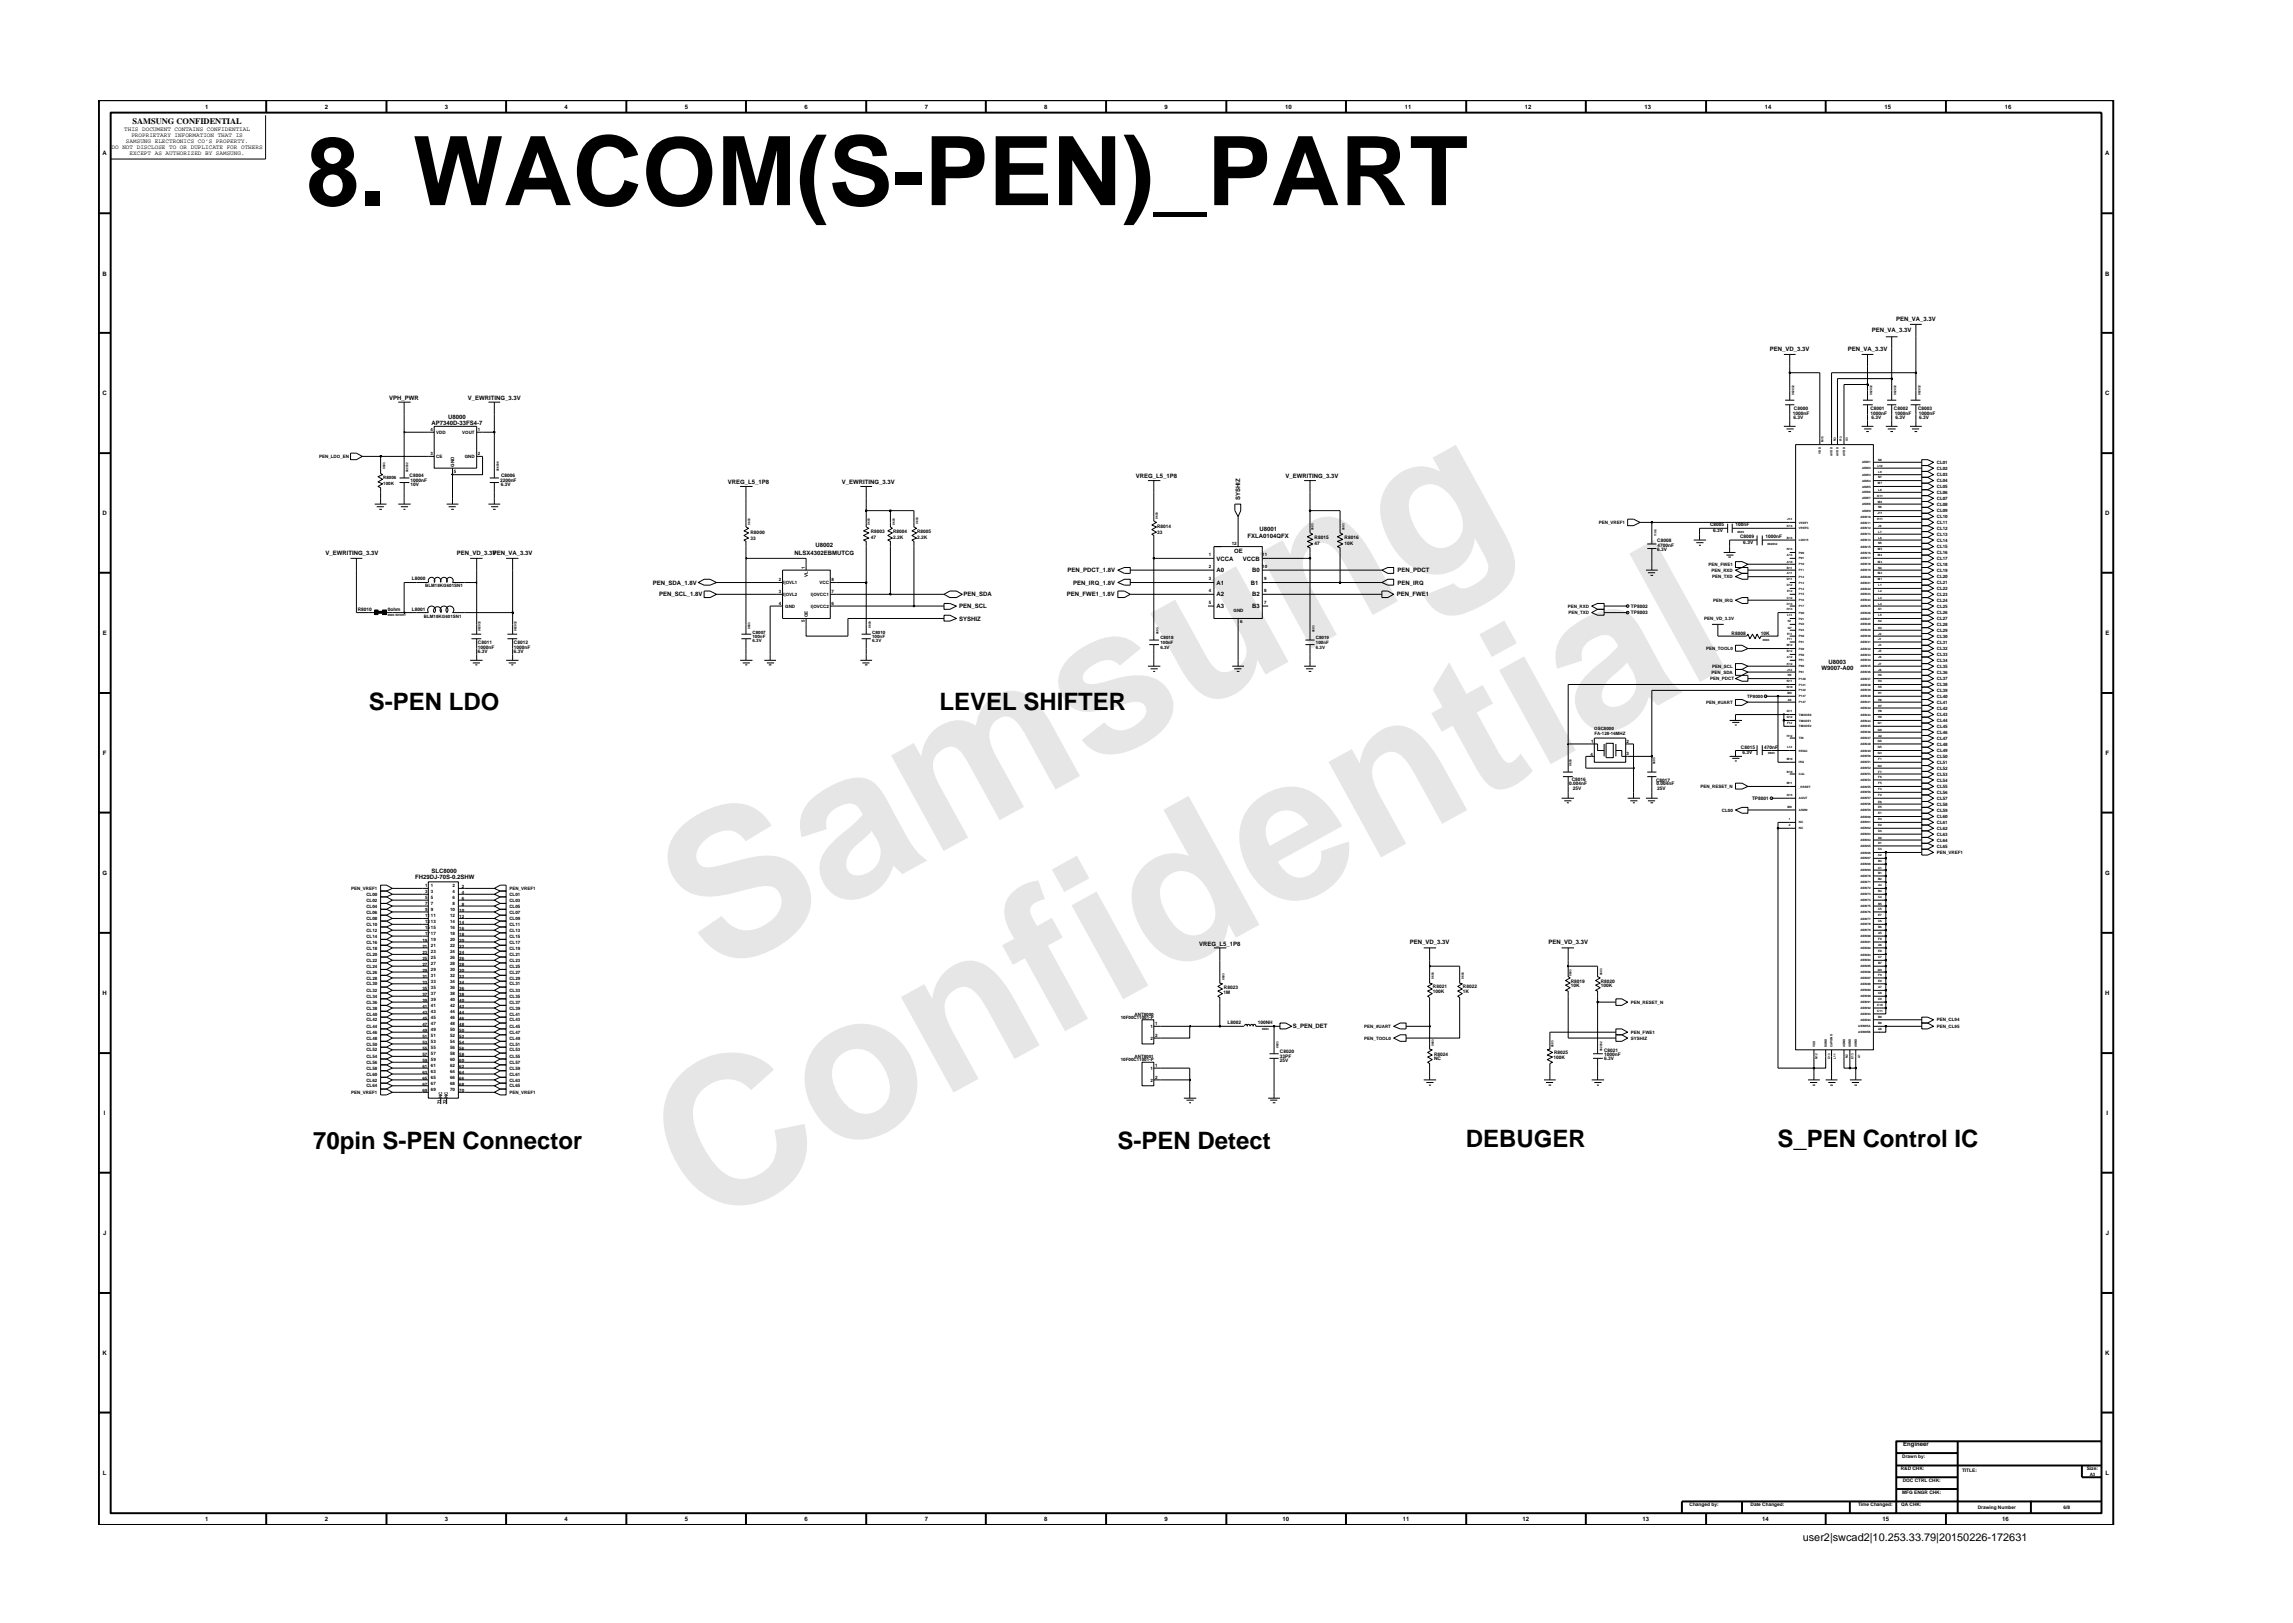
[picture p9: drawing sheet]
<svg xmlns="http://www.w3.org/2000/svg" width="297mm" height="210mm" viewBox="0 0 297 210" stroke-linecap="round" stroke-linejoin="round" font-family="sans-serif">
<defs><g id="words">
<g font-size="26.5" fill="#e6e6e6">
<text x="92.4" y="126.7" transform="rotate(-29 92.4 126.7)">Samsung</text>
<text x="91.1" y="159.4" transform="rotate(-29 91.1 159.4)">Confidential</text>
</g>
<text font-size="12.4" x="39.7" y="26.6">8. WACOM(S-PEN)_PART</text>
<g font-size="3.1">
<text x="47.8" y="91.9">S-PEN LDO</text>
<text x="121.7" y="91.9">LEVEL SHIFTER</text>
<text x="40.6" y="148.8">70pin S-PEN Connector</text>
<text x="144.8" y="148.8">S-PEN Detect</text>
<text x="189.9" y="148.7">DEBUGER</text>
<text x="230.2" y="148.7">S_PEN Control IC</text>
</g>
<text font-size="1.4" x="233.5" y="199.7">user2|swcad2|10.253.33.79|20150226-172631</text>
<text font-size="1.1" x="17.2" y="16.1">SAMSUNG CONFIDENTIAL</text>
<g font-size=".8">
<text x="16.1" y="17">THIS DOCUMENT CONTAINS CONFIDENTIAL</text>
<text x="17" y="17.8">PROPRIETARY INFORMATION THAT IS</text>
<text x="26.6" y="14.1">1</text>
<text x="42.1" y="14.1">2</text>
<text x="57.6" y="14.1">3</text>
<text x="73.1" y="14.1">4</text>
<text x="88.7" y="14.1">5</text>
<text x="104.2" y="14.1">6</text>
<text x="119.8" y="14.1">7</text>
<text x="135.3" y="14.1">8</text>
<text x="150.9" y="14.1">9</text>
<text x="166.5" y="14.1">10</text>
<text x="182" y="14.1">11</text>
<text x="197.5" y="14.1">12</text>
<text x="213" y="14.1">13</text>
<text x="228.6" y="14.1">14</text>
<text x="244.1" y="14.1">15</text>
<text x="259.7" y="14.1">16</text>
<text x="13.3" y="20.1">A</text>
<text x="14.5" y="19.3">DO NOT DISCLOSE TO OR DUPLICATE FOR OTHERS</text>
<text x="16.3" y="18.5">SAMSUNG ELECTRONICS CO’S PROPERTY.</text>
<text x="16.8" y="20.1">EXCEPT AS AUTHORIZED BY SAMSUNG.</text>
<text x="272.7" y="20.1">A</text>
<text x="13.3" y="35.7">B</text>
<text x="272.7" y="35.7">B</text>
<text x="245.6" y="41.5">PEN_VA_3.3V</text>
<text x="229.3" y="45.4">PEN_VD_3.3V</text>
<text x="239.4" y="45.4">PEN_VA_3.3V</text>
<text x="242.5" y="43.1">PEN_VA_3.3V</text>
<text x="13.3" y="51.2">C</text>
<text x="50.4" y="51.9">VPH_PWR</text>
<text x="60.6" y="51.9">V_EWRITING_3.3V</text>
<text x="272.7" y="51.2">C</text>
<text x="55.9" y="55.1">AP7340D-33FS4-7</text>
<text x="58.1" y="54.3">U8000</text>
<text x="94.3" y="62.7">VREG_L5_1P8</text>
<text x="109" y="62.7">V_EWRITING_3.3V</text>
<text x="147.1" y="61.9">VREG_L5_1P8</text>
<text x="160.7" y="64.8" transform="rotate(-90 160.7 64.8)">SYSHIZ</text>
<text x="166.5" y="61.9">V_EWRITING_3.3V</text>
<text x="13.3" y="66.8">D</text>
<text x="42.1" y="71.9">V_EWRITING_3.3V</text>
<text x="59.2" y="71.9">PEN_VD_3.3V</text>
<text x="63.8" y="71.9">PEN_VA_3.3V</text>
<text x="102.9" y="71.9">NLSX4302EBMUTCG</text>
<text x="105.6" y="70.8">U8002</text>
<text x="159.9" y="71.7">OE</text>
<text x="161.6" y="69.7">FXLA0104QFX</text>
<text x="163.1" y="68.8">U8001</text>
<text x="272.7" y="66.8">D</text>
<text x="84.6" y="75.7">PEN_SDA_1.8V</text>
<text x="85.4" y="77.3">PEN_SCL_1.8V</text>
<text x="124.8" y="77.3">PEN_SDA</text>
<text x="138.2" y="77.3">PEN_FWE1_1.8V</text>
<text x="138.3" y="74.1">PEN_PDCT_1.8V</text>
<text x="139" y="75.7">PEN_IRQ_1.8V</text>
<text x="157.6" y="72.6">VCCA</text>
<text x="157.6" y="75.7">A1</text>
<text x="157.6" y="77.3">A2</text>
<text x="157.6" y="74.1">A0</text>
<text x="161" y="72.6">VCCB</text>
<text x="162" y="75.7">B1</text>
<text x="162.2" y="77.3">B2</text>
<text x="162.2" y="74.1">B0</text>
<text x="181" y="77.3">PEN_FWE1</text>
<text x="181" y="75.7">PEN_IRQ</text>
<text x="181.1" y="74.1">PEN_PDCT</text>
<text x="13.3" y="82.3">E</text>
<text x="124.2" y="80.4">SYSHIZ</text>
<text x="124.2" y="78.8">PEN_SCL</text>
<text x="157.6" y="78.8">A3</text>
<text x="162.2" y="78.8">B3</text>
<text x="272.7" y="82.3">E</text>
<text x="236" y="86.8">W9007-A00</text>
<text x="236.9" y="86">U8003</text>
<text x="13.3" y="97.8">F</text>
<text x="272.8" y="97.8">F</text>
<text x="13.3" y="113.3">G</text>
<text x="53.8" y="113.9">FH29DJ-70S-0.2SHW</text>
<text x="55.9" y="113.1">SLC8000</text>
<text x="272.7" y="113.3">G</text>
<text x="155.3" y="122.6">VREG_L5_1P8</text>
<text x="182.6" y="122.3">PEN_VD_3.3V</text>
<text x="200.6" y="122.3">PEN_VD_3.3V</text>
<text x="13.3" y="128.9">H</text>
<text x="272.7" y="128.9">H</text>
<text x="167.5" y="133.2">S_PEN_DET</text>
<text x="13.5" y="144.4">I</text>
<text x="272.9" y="144.4">I</text>
<text x="13.4" y="160">J</text>
<text x="272.8" y="160">J</text>
<text x="13.3" y="175.5">K</text>
<text x="272.7" y="175.5">K</text>
<text x="13.3" y="191.1">L</text>
<text x="246.5" y="187.3">Engineer</text>
<text x="272.8" y="191.1">L</text>
<text x="26.6" y="197.1">1</text>
<text x="42.1" y="197.1">2</text>
<text x="57.6" y="197.1">3</text>
<text x="73.1" y="197.1">4</text>
<text x="88.7" y="197.1">5</text>
<text x="104.2" y="197.1">6</text>
<text x="119.8" y="197.1">7</text>
<text x="135.3" y="197.1">8</text>
<text x="150.9" y="197.1">9</text>
<text x="166.1" y="197.1">10</text>
<text x="181.7" y="197.1">11</text>
<text x="197.2" y="197.1">12</text>
<text x="212.8" y="197.1">13</text>
<text x="228.3" y="197.1">14</text>
<text x="243.9" y="197.1">15</text>
<text x="259.4" y="197.1">16</text>
</g>
<g font-size=".6">
<text x="232.2" y="53.7">1000nF</text>
<text x="232.4" y="53.1">C8000</text>
<text x="242.3" y="53.1">C8001</text>
<text x="242.3" y="53.7">1000nF</text>
<text x="245.3" y="53.1">C8002</text>
<text x="245.5" y="53.7">1000nF</text>
<text x="248.5" y="53.1">C8003</text>
<text x="248.6" y="53.7">1000nF</text>
<text x="41.3" y="59.3">PEN_LDO_EN</text>
<text x="55.8" y="59">3</text>
<text x="55.8" y="55.8">4</text>
<text x="56.5" y="59.3">CE</text>
<text x="56.5" y="56.2">VDD</text>
<text x="59.9" y="56.2">VOUT</text>
<text x="60.2" y="59.3">GND</text>
<text x="61.9" y="59">2</text>
<text x="61.9" y="55.8">1</text>
<text x="232.3" y="54.3">6.3V</text>
<text x="242.4" y="54.3">6.3V</text>
<text x="245.6" y="54.3">6.3V</text>
<text x="248.6" y="54.3">6.3V</text>
<text x="49.6" y="62.9">100K</text>
<text x="49.6" y="62">R8006</text>
<text x="53.1" y="61.8">C8004</text>
<text x="53.2" y="62.4">1000nF</text>
<text x="53.2" y="63">10V</text>
<text x="58.8" y="61.3">5</text>
<text x="58.8" y="60.5" transform="rotate(-90 58.8 60.5)">GND</text>
<text x="64.8" y="62.4">2200nF</text>
<text x="64.9" y="63">6.3V</text>
<text x="64.9" y="61.8">C8006</text>
<text x="250.9" y="62.5">CL04</text>
<text x="250.9" y="61.7">CL03</text>
<text x="250.9" y="60.9">CL02</text>
<text x="250.9" y="60.1">CL01</text>
<text x="250.9" y="65.5">CL08</text>
<text x="250.9" y="64.8">CL07</text>
<text x="250.9" y="64">CL06</text>
<text x="250.9" y="63.2">CL05</text>
<text x="97.2" y="69.2">R8000</text>
<text x="97.2" y="70">33</text>
<text x="112.8" y="69">R8003</text>
<text x="112.8" y="69.8">47</text>
<text x="115.7" y="69.8">2.2K</text>
<text x="115.7" y="69">R8004</text>
<text x="118.8" y="69.8">2.2K</text>
<text x="118.8" y="69">R8005</text>
<text x="149.9" y="68.4">R8014</text>
<text x="149.9" y="69.2">33</text>
<text x="156.6" y="72">1</text>
<text x="159.6" y="70.6">12</text>
<text x="163.5" y="72">11</text>
<text x="170.3" y="70.6">47</text>
<text x="170.3" y="69.8">R8015</text>
<text x="174.2" y="69.8">R8016</text>
<text x="174.2" y="70.6">10K</text>
<text x="207.1" y="67.9">PEN_VREF1</text>
<text x="214.7" y="71.4">6.3V</text>
<text x="214.7" y="70.2">C8008</text>
<text x="214.7" y="70.8">4700nF</text>
<text x="221.5" y="68.1">C8005</text>
<text x="221.9" y="68.9">6.3V</text>
<text x="224.8" y="68.1">100nF</text>
<text x="225.4" y="69.7">C8009</text>
<text x="225.8" y="70.4">6.3V</text>
<text x="228.7" y="69.7">1000nF</text>
<text x="250.9" y="71.8">CL16</text>
<text x="250.9" y="71">CL15</text>
<text x="250.9" y="70.2">CL14</text>
<text x="250.9" y="69.4">CL13</text>
<text x="250.9" y="68.7">CL12</text>
<text x="250.9" y="67.9">CL11</text>
<text x="250.9" y="67.1">CL10</text>
<text x="250.9" y="66.4">CL09</text>
<text x="53.4" y="75.1">L8000</text>
<text x="55.1" y="76">BLM18KG601SN1</text>
<text x="100.9" y="75.3">2</text>
<text x="100.9" y="76.8">3</text>
<text x="101.5" y="75.7">I|OVL1</text>
<text x="101.5" y="77.2">I|OVL2</text>
<text x="104.3" y="73.8" transform="rotate(-90 104.3 73.8)">1</text>
<text x="104.6" y="74.8" transform="rotate(-90 104.6 74.8)">VL</text>
<text x="105.1" y="77.2">I|OVCC1</text>
<text x="106.2" y="75.7">VCC</text>
<text x="107.7" y="75.3">8</text>
<text x="107.7" y="76.8">7</text>
<text x="156.6" y="75.1">3</text>
<text x="156.6" y="76.7">4</text>
<text x="156.6" y="73.6">2</text>
<text x="163.5" y="73.6">10</text>
<text x="163.8" y="75.1">9</text>
<text x="163.8" y="76.7">8</text>
<text x="221.3" y="73.3">PEN_FWE1</text>
<text x="221.7" y="74.1">PEN_RXD</text>
<text x="221.8" y="74.9">PEN_TXD</text>
<text x="221.9" y="78">PEN_IRQ</text>
<text x="250.9" y="78">CL24</text>
<text x="250.9" y="74.9">CL20</text>
<text x="250.9" y="74.1">CL19</text>
<text x="250.9" y="73.3">CL18</text>
<text x="250.9" y="72.5">CL17</text>
<text x="250.9" y="77.2">CL23</text>
<text x="250.9" y="76.4">CL22</text>
<text x="250.9" y="75.7">CL21</text>
<text x="46.3" y="79.1">R8010</text>
<text x="50.2" y="79.1">0ohm</text>
<text x="53.4" y="79.2">L8001</text>
<text x="54.9" y="80.1">BLM18KG601SN1</text>
<text x="61.9" y="83.4">C8011</text>
<text x="66.6" y="83.4">C8012</text>
<text x="97.5" y="82.1">C8007</text>
<text x="97.5" y="83.2">6.3V</text>
<text x="97.5" y="82.7">100nF</text>
<text x="100.9" y="78.4">4</text>
<text x="101.7" y="78.7">GND</text>
<text x="104.3" y="80.6" transform="rotate(-90 104.3 80.6)">5</text>
<text x="104.6" y="80" transform="rotate(-90 104.6 80)">OE</text>
<text x="105.1" y="78.7">I|OVCC2</text>
<text x="107.7" y="78.4">6</text>
<text x="113" y="83.2">6.3V</text>
<text x="113" y="82.7">100nF</text>
<text x="113" y="82.1">C8010</text>
<text x="150.3" y="83.4">100nF</text>
<text x="150.3" y="82.8">C8018</text>
<text x="156.6" y="78.3">5</text>
<text x="159.8" y="79.3">GND</text>
<text x="160.7" y="80.7">6</text>
<text x="163.8" y="78.3">7</text>
<text x="170.5" y="83.4">100nF</text>
<text x="170.5" y="82.8">C8019</text>
<text x="203.1" y="78.7">PEN_RXD</text>
<text x="203.2" y="79.6">PEN_TXD</text>
<text x="211.3" y="79.6">TP8003</text>
<text x="211.3" y="78.7">TP8002</text>
<text x="220.8" y="80.3">PEN_VD_3.3V</text>
<text x="224.3" y="82.2">R8008</text>
<text x="228.1" y="82.2">10K</text>
<text x="250.9" y="83.4">CL31</text>
<text x="250.9" y="82.6">CL30</text>
<text x="250.9" y="81.9">CL29</text>
<text x="250.9" y="81.1">CL28</text>
<text x="250.9" y="80.3">CL27</text>
<text x="250.9" y="79.6">CL26</text>
<text x="250.9" y="78.7">CL25</text>
<text x="61.9" y="84">1000nF</text>
<text x="61.9" y="84.6">6.3V</text>
<text x="66.6" y="84.6">6.3V</text>
<text x="66.6" y="84">1000nF</text>
<text x="150.3" y="84">6.3V</text>
<text x="170.5" y="84">6.3V</text>
<text x="221" y="84.2">PEN_TOOL0</text>
<text x="221.5" y="88.1">PEN_PDCT</text>
<text x="221.7" y="87.3">PEN_SDA</text>
<text x="221.8" y="86.5">PEN_SCL</text>
<text x="250.9" y="89.6">CL39</text>
<text x="250.9" y="88.9">CL38</text>
<text x="250.9" y="88.1">CL37</text>
<text x="250.9" y="87.3">CL36</text>
<text x="250.9" y="86.5">CL35</text>
<text x="250.9" y="85.8">CL34</text>
<text x="250.9" y="85">CL33</text>
<text x="250.9" y="84.2">CL32</text>
<text x="206.5" y="94.5">OSC8000</text>
<text x="206.5" y="95.3">FA-128-16MHZ</text>
<text x="221" y="91.2">PEN_#UART</text>
<text x="226.3" y="90.4">TP8000</text>
<text x="250.9" y="95.8">CL47</text>
<text x="250.9" y="95.1">CL46</text>
<text x="250.9" y="94.3">CL45</text>
<text x="250.9" y="93.5">CL44</text>
<text x="250.9" y="92.8">CL43</text>
<text x="250.9" y="91.9">CL42</text>
<text x="250.9" y="91.2">CL41</text>
<text x="250.9" y="90.4">CL40</text>
<text x="203.3" y="101.7">0.004nF</text>
<text x="203.6" y="101.1">C8016</text>
<text x="206" y="98">4</text>
<text x="206.1" y="96.3">1</text>
<text x="210.7" y="96.3">2</text>
<text x="210.7" y="97.8">3</text>
<text x="214.5" y="101.3">C8017</text>
<text x="214.6" y="101.7">0.004nF</text>
<text x="225.5" y="97">C8015</text>
<text x="225.7" y="97.7">6.3V</text>
<text x="228.5" y="97">470nF</text>
<text x="250.9" y="99">CL51</text>
<text x="250.9" y="98.2">CL50</text>
<text x="250.9" y="97.4">CL49</text>
<text x="250.9" y="96.6">CL48</text>
<text x="250.9" y="101.2">CL54</text>
<text x="250.9" y="100.5">CL53</text>
<text x="250.9" y="99.7">CL52</text>
<text x="203.7" y="102.3">25V</text>
<text x="214.7" y="102.3">25V</text>
<text x="220.3" y="102.1">PEN_RESET_N</text>
<text x="223.1" y="105.1">CL00</text>
<text x="227" y="103.6">TP8001</text>
<text x="250.9" y="104.4">CL58</text>
<text x="250.9" y="103.6">CL57</text>
<text x="250.9" y="107.5">CL62</text>
<text x="250.9" y="106.8">CL61</text>
<text x="250.9" y="106">CL60</text>
<text x="250.9" y="105.1">CL59</text>
<text x="250.9" y="102.9">CL56</text>
<text x="250.9" y="102.1">CL55</text>
<text x="250.9" y="108.3">CL63</text>
<text x="250.9" y="109">CL64</text>
<text x="250.9" y="109.8">CL65</text>
<text x="250.9" y="110.6">PEN_VREF1</text>
<text x="45.5" y="115.3">PEN_VREF1</text>
<text x="47.5" y="120">CL10</text>
<text x="47.5" y="119.2">CL08</text>
<text x="47.5" y="117.6">CL04</text>
<text x="47.5" y="118.4">CL06</text>
<text x="47.5" y="116.1">CL00</text>
<text x="47.5" y="116.8">CL02</text>
<text x="55.1" y="117.2">7</text>
<text x="55.1" y="118.1">9</text>
<text x="55.1" y="115.7">3</text>
<text x="55.1" y="114.9">1</text>
<text x="55.1" y="116.4">5</text>
<text x="55.1" y="118.8">11</text>
<text x="55.1" y="119.6">13 13</text>
<text x="55.8" y="117.2">7</text>
<text x="55.8" y="118.1">9</text>
<text x="55.8" y="114.9">1</text>
<text x="55.8" y="116.4">5</text>
<text x="55.8" y="115.7">3</text>
<text x="55.8" y="118.8">11</text>
<text x="58.3" y="118.8">12</text>
<text x="58.3" y="118.1">10</text>
<text x="58.3" y="119.6">14</text>
<text x="58.6" y="117.2">8</text>
<text x="58.6" y="115.7">4</text>
<text x="58.6" y="114.9">2</text>
<text x="58.6" y="116.4">6</text>
<text x="59.5" y="118.1">10</text>
<text x="59.5" y="119">12</text>
<text x="59.5" y="119.7">14</text>
<text x="59.8" y="117.4">8</text>
<text x="59.8" y="115.9">4</text>
<text x="59.8" y="115.1">2</text>
<text x="59.8" y="116.6">6</text>
<text x="66" y="116.1">CL01</text>
<text x="66" y="120">CL11</text>
<text x="66" y="116.8">CL03</text>
<text x="66" y="117.6">CL05</text>
<text x="66" y="119.2">CL09</text>
<text x="66" y="118.4">CL07</text>
<text x="66" y="115.3">PEN_VREF1</text>
<text x="47.5" y="120.7">CL12</text>
<text x="47.5" y="123">CL18</text>
<text x="47.5" y="121.5">CL14</text>
<text x="47.5" y="122.2">CL16</text>
<text x="47.5" y="124.6">CL22</text>
<text x="47.5" y="125.4">CL24</text>
<text x="47.5" y="123.9">CL20</text>
<text x="54.7" y="122">19</text>
<text x="54.7" y="125.2">27</text>
<text x="54.7" y="125.9">29</text>
<text x="54.7" y="122.8">21</text>
<text x="54.7" y="123.6">23</text>
<text x="54.7" y="124.4">25</text>
<text x="55.1" y="120.3">15</text>
<text x="55.1" y="121.1">17 17</text>
<text x="55.8" y="121.9">19</text>
<text x="55.8" y="125">27</text>
<text x="55.8" y="125.8">29</text>
<text x="55.8" y="122.7">21</text>
<text x="55.8" y="123.5">23</text>
<text x="55.8" y="124.2">25</text>
<text x="55.8" y="120.3">15</text>
<text x="58.3" y="125">28</text>
<text x="58.3" y="124.2">26</text>
<text x="58.3" y="125.8">30</text>
<text x="58.3" y="121.9">20</text>
<text x="58.3" y="122.7">22</text>
<text x="58.3" y="123.5">24</text>
<text x="58.3" y="120.3">16</text>
<text x="58.3" y="121.1">18</text>
<text x="59.5" y="125.2">28</text>
<text x="59.5" y="121.3">18</text>
<text x="59.5" y="123.6">24</text>
<text x="59.5" y="124.4">26</text>
<text x="59.5" y="125.9">30</text>
<text x="59.5" y="122">20</text>
<text x="59.5" y="122.8">22</text>
<text x="59.5" y="120.5">16</text>
<text x="66" y="121.5">CL15</text>
<text x="66" y="122.2">CL17</text>
<text x="66" y="123.9">CL21</text>
<text x="66" y="123">CL19</text>
<text x="66" y="124.6">CL23</text>
<text x="66" y="125.4">CL25</text>
<text x="66" y="120.7">CL13</text>
<text x="47.5" y="130">CL36</text>
<text x="47.5" y="130.8">CL38</text>
<text x="47.5" y="131.6">CL40</text>
<text x="47.5" y="129.3">CL34</text>
<text x="47.5" y="126.9">CL28</text>
<text x="47.5" y="127.7">CL30</text>
<text x="47.5" y="126.1">CL26</text>
<text x="47.5" y="128.5">CL32</text>
<text x="54.7" y="129.1">37</text>
<text x="54.7" y="129.8">39</text>
<text x="54.7" y="126.7">31</text>
<text x="54.7" y="130.6">41</text>
<text x="54.7" y="131.3">43</text>
<text x="54.7" y="127.5">33</text>
<text x="54.7" y="128.3">35</text>
<text x="55.8" y="128.9">37</text>
<text x="55.8" y="129.7">39</text>
<text x="55.8" y="126.5">31</text>
<text x="55.8" y="130.4">41</text>
<text x="55.8" y="131.2">43</text>
<text x="55.8" y="127.4">33</text>
<text x="55.8" y="128.1">35</text>
<text x="58.3" y="126.5">32</text>
<text x="58.3" y="128.1">36</text>
<text x="58.3" y="128.9">38</text>
<text x="58.3" y="131.2">44</text>
<text x="58.3" y="127.4">34</text>
<text x="58.3" y="129.7">40</text>
<text x="58.3" y="130.4">42</text>
<text x="59.5" y="128.3">36</text>
<text x="59.5" y="129.1">38</text>
<text x="59.5" y="129.8">40</text>
<text x="59.5" y="130.6">42</text>
<text x="59.5" y="131.3">44</text>
<text x="59.5" y="126.7">32</text>
<text x="59.5" y="127.5">34</text>
<text x="66" y="130">CL37</text>
<text x="66" y="129.3">CL35</text>
<text x="66" y="128.5">CL33</text>
<text x="66" y="126.9">CL29</text>
<text x="66" y="126.1">CL27</text>
<text x="66" y="127.7">CL31</text>
<text x="66" y="130.8">CL39</text>
<text x="66" y="131.6">CL41</text>
<text x="147" y="131.6">ANT8000</text>
<text x="158.5" y="128.8">1M</text>
<text x="158.6" y="128.2">R8023</text>
<text x="185.6" y="128">R8021</text>
<text x="185.6" y="128.6">100K</text>
<text x="189.5" y="128.6">1K</text>
<text x="189.5" y="128">R8022</text>
<text x="203.5" y="127.3">R8019</text>
<text x="203.5" y="127.9">10K</text>
<text x="207.4" y="127.9">100K</text>
<text x="207.4" y="127.3">R8020</text>
<text x="211.3" y="130">PEN_RESET_N</text>
<text x="47.5" y="137.8">CL56</text>
<text x="47.5" y="132.3">CL42</text>
<text x="47.5" y="133.9">CL46</text>
<text x="47.5" y="134.7">CL48</text>
<text x="47.5" y="135.5">CL50</text>
<text x="47.5" y="136.2">CL52</text>
<text x="47.5" y="133.2">CL44</text>
<text x="47.5" y="137.1">CL54</text>
<text x="54.7" y="133.7">49</text>
<text x="54.7" y="132.1">45</text>
<text x="54.7" y="136">55</text>
<text x="54.7" y="136.8">57</text>
<text x="54.7" y="137.6">59</text>
<text x="54.7" y="133">47</text>
<text x="54.7" y="134.5">51</text>
<text x="54.7" y="135.2">53</text>
<text x="55.8" y="132">45</text>
<text x="55.8" y="133.5">49</text>
<text x="55.8" y="132.8">47</text>
<text x="55.8" y="135.9">55</text>
<text x="55.8" y="136.7">57</text>
<text x="55.8" y="137.4">59</text>
<text x="55.8" y="134.3">51</text>
<text x="55.8" y="135.1">53</text>
<text x="58.3" y="136.7">58</text>
<text x="58.3" y="132.8">48</text>
<text x="58.3" y="132">46</text>
<text x="58.3" y="135.9">56</text>
<text x="58.3" y="137.4">60</text>
<text x="58.3" y="133.5">50</text>
<text x="58.3" y="134.3">52</text>
<text x="58.3" y="135.1">54</text>
<text x="59.5" y="136.8">58</text>
<text x="59.5" y="133">48</text>
<text x="59.5" y="133.7">50</text>
<text x="59.5" y="135.2">54</text>
<text x="59.5" y="132.1">46</text>
<text x="59.5" y="136">56</text>
<text x="59.5" y="137.6">60</text>
<text x="59.5" y="134.5">52</text>
<text x="66" y="133.9">CL47</text>
<text x="66" y="137.8">CL57</text>
<text x="66" y="133.2">CL45</text>
<text x="66" y="135.5">CL51</text>
<text x="66" y="136.2">CL53</text>
<text x="66" y="137.1">CL55</text>
<text x="66" y="134.7">CL49</text>
<text x="66" y="132.3">CL43</text>
<text x="145.2" y="137.4">10F00C11001-P</text>
<text x="145.2" y="132">10F00C11001-P</text>
<text x="147" y="137">ANT8001</text>
<text x="149.1" y="133.2">1</text>
<text x="149.1" y="134.7">2</text>
<text x="149.6" y="132.8">1</text>
<text x="149.6" y="134.3">2</text>
<text x="159" y="132.7">L8002</text>
<text x="162.9" y="132.7">100NH</text>
<text x="165.8" y="137">33PF</text>
<text x="165.8" y="136.4">C8020</text>
<text x="165.8" y="137.6">25V</text>
<text x="176.7" y="134.7">PEN_TOOL0</text>
<text x="176.7" y="133.2">PEN_#UART</text>
<text x="185.8" y="136.8">R8024</text>
<text x="185.8" y="137.4">NC</text>
<text x="201.2" y="137.2">100K</text>
<text x="201.3" y="136.6">R8025</text>
<text x="207.8" y="136.3">C8021</text>
<text x="207.8" y="136.8">1000nF</text>
<text x="207.8" y="137.4">6.3V</text>
<text x="211.3" y="133.9">PEN_FWE1</text>
<text x="211.3" y="134.7">SYSHIZ</text>
<text x="250.9" y="133.2">PEN_CL95</text>
<text x="250.9" y="132.3">PEN_CL94</text>
<text x="45.5" y="141.7">PEN_VREF1</text>
<text x="47.5" y="139.3">CL60</text>
<text x="47.5" y="140.1">CL62</text>
<text x="47.5" y="138.6">CL58</text>
<text x="47.5" y="140.9">CL64</text>
<text x="54.7" y="141.5">69</text>
<text x="54.7" y="138.4">61</text>
<text x="54.7" y="139.1">63</text>
<text x="54.7" y="139.9">65</text>
<text x="54.7" y="140.7">67</text>
<text x="55.8" y="139">63</text>
<text x="55.8" y="139.7">65</text>
<text x="55.8" y="140.6">67</text>
<text x="55.8" y="141.3">69</text>
<text x="55.8" y="138.2">61</text>
<text x="57.1" y="143" transform="rotate(-90 57.1 143)">71</text>
<text x="57.3" y="142.3" transform="rotate(-90 57.3 142.3)">NC</text>
<text x="57.9" y="143" transform="rotate(-90 57.9 143)">72</text>
<text x="58" y="142.3" transform="rotate(-90 58 142.3)">NC</text>
<text x="58.3" y="141.3">70</text>
<text x="58.3" y="138.2">62</text>
<text x="58.3" y="139.7">66</text>
<text x="58.3" y="139">64</text>
<text x="58.3" y="140.6">68</text>
<text x="59.5" y="141.5">70</text>
<text x="59.5" y="138.4">62</text>
<text x="59.5" y="139.9">66</text>
<text x="59.5" y="139.1">64</text>
<text x="59.5" y="140.7">68</text>
<text x="66" y="140.1">CL63</text>
<text x="66" y="139.3">CL61</text>
<text x="66" y="138.6">CL59</text>
<text x="66" y="140.9">CL65</text>
<text x="66" y="141.7">PEN_VREF1</text>
<text x="149.1" y="138.6">1</text>
<text x="149.1" y="140.1">2</text>
<text x="149.6" y="138.2">1</text>
<text x="149.6" y="139.7">2</text>
<text x="246.2" y="190.4">R&amp;D CHK:</text>
<text x="246.4" y="188.9">Drawn by:</text>
<text x="254.2" y="190.7">TITLE:</text>
<text x="270.3" y="190.4">Size:</text>
<text x="270.7" y="191.2">A3</text>
<text x="218.9" y="195.1">Changed by:</text>
<text x="226.8" y="195.1">Date Changed:</text>
<text x="240.7" y="195.1">Time Changed:</text>
<text x="246.3" y="195.1">QA CHK:</text>
<text x="246.4" y="193.5">MFG ENGR CHK:</text>
<text x="246.5" y="192">DOC CTRL CHK:</text>
<text x="256.2" y="195.5">Drawing Number</text>
<text x="267.3" y="195.5">6/8</text>
</g>
<g font-size=".4">
<text x="232.4" y="51.2" transform="rotate(-90 232.4 51.2)">062032</text>
<text x="242.5" y="51.2" transform="rotate(-90 242.5 51.2)">062032</text>
<text x="245.6" y="51.2" transform="rotate(-90 245.6 51.2)">062032</text>
<text x="248.8" y="51.2" transform="rotate(-90 248.8 51.2)">062032</text>
<text x="235.9" y="58.8" transform="rotate(-90 235.9 58.8)">VDD</text>
<text x="236.2" y="57.2" transform="rotate(-90 236.2 57.2)">M13</text>
<text x="237.4" y="59" transform="rotate(-90 237.4 59)">AVDD</text>
<text x="237.8" y="57.1" transform="rotate(-90 237.8 57.1)">N3</text>
<text x="238.2" y="59" transform="rotate(-90 238.2 59)">AVDD</text>
<text x="238.6" y="57.2" transform="rotate(-90 238.6 57.2)">F13</text>
<text x="239" y="59" transform="rotate(-90 239 59)">AVDD</text>
<text x="239.4" y="57.1" transform="rotate(-90 239.4 57.1)">A3</text>
<text x="243.3" y="59.7">N8</text>
<text x="49.9" y="60.8" transform="rotate(-90 49.9 60.8)">0603</text>
<text x="52.9" y="61.2" transform="rotate(-90 52.9 61.2)">062032</text>
<text x="64.6" y="61.1" transform="rotate(-90 64.6 61.1)">066036</text>
<text x="241.2" y="63.9">ASW6</text>
<text x="241.2" y="61.6">ASW3</text>
<text x="241.2" y="60.8">ASW2</text>
<text x="241.2" y="65.4">ASW8</text>
<text x="241.2" y="63.2">ASW5</text>
<text x="241.2" y="62.4">ASW4</text>
<text x="241.2" y="60">ASW1</text>
<text x="241.2" y="64.7">ASW7</text>
<text x="243.2" y="64.3">K11</text>
<text x="243.2" y="60.5">L10</text>
<text x="243.3" y="65.1">M6</text>
<text x="243.3" y="62.7">M7</text>
<text x="243.3" y="65.9">N6</text>
<text x="243.3" y="62">N7</text>
<text x="243.3" y="63.6">L8</text>
<text x="243.3" y="61.2">L9</text>
<text x="97.2" y="67.9" transform="rotate(-90 97.2 67.9)">0603</text>
<text x="112.7" y="67.9" transform="rotate(-90 112.7 67.9)">0603</text>
<text x="115.9" y="67.9" transform="rotate(-90 115.9 67.9)">0603</text>
<text x="118.9" y="67.8" transform="rotate(-90 118.9 67.8)">0603</text>
<text x="150" y="67.2" transform="rotate(-90 150 67.2)">0603</text>
<text x="170.2" y="68.7" transform="rotate(-90 170.2 68.7)">0603</text>
<text x="174.2" y="68.7" transform="rotate(-90 174.2 68.7)">0603</text>
<text x="214.6" y="69.5" transform="rotate(-90 214.6 69.5)">1106</text>
<text x="225.1" y="69">0603</text>
<text x="229" y="70.6">062032</text>
<text x="231.5" y="68.2">K13</text>
<text x="231.5" y="69.8">B13</text>
<text x="231.5" y="71.3">N13</text>
<text x="231.5" y="67.4">J13</text>
<text x="233" y="68.6">VREFC</text>
<text x="233" y="70.1">LDO15</text>
<text x="233" y="71.7">P00</text>
<text x="233" y="67.8">VREF1</text>
<text x="241" y="70.1">ASW14</text>
<text x="241" y="69.3">ASW13</text>
<text x="241" y="71">ASW15</text>
<text x="241" y="71.7">ASW16</text>
<text x="241" y="67.8">ASW11</text>
<text x="241" y="68.6">ASW12</text>
<text x="241" y="67.1">ASW10</text>
<text x="241.2" y="66.3">ASW9</text>
<text x="243.2" y="67.4">H11</text>
<text x="243.2" y="66.6">J11</text>
<text x="243.3" y="71.3">M5</text>
<text x="243.3" y="70.5">N5</text>
<text x="243.3" y="69.8">L6</text>
<text x="243.3" y="69">L7</text>
<text x="243.3" y="68.2">J9</text>
<text x="231.5" y="77.6">C12</text>
<text x="231.5" y="73.7">B11</text>
<text x="231.5" y="75.2">D11</text>
<text x="231.5" y="75.9">D12</text>
<text x="231.5" y="72.9">A10</text>
<text x="231.5" y="74.4">A11</text>
<text x="231.5" y="72.1">A13</text>
<text x="231.5" y="76.7">E12</text>
<text x="233" y="77.9">P16</text>
<text x="233" y="74">P11</text>
<text x="233" y="75.6">P13</text>
<text x="233" y="76.4">P14</text>
<text x="233" y="77.1">P15</text>
<text x="233" y="73.2">P10</text>
<text x="233" y="74.8">P12</text>
<text x="233" y="72.5">P01</text>
<text x="241" y="74.8">ASW20</text>
<text x="241" y="73.2">ASW18</text>
<text x="241" y="77.1">ASW23</text>
<text x="241" y="77.9">ASW24</text>
<text x="241" y="75.6">ASW21</text>
<text x="241" y="76.4">ASW22</text>
<text x="241" y="74">ASW19</text>
<text x="241" y="72.5">ASW17</text>
<text x="243.3" y="74.4">M2</text>
<text x="243.3" y="72.9">M3</text>
<text x="243.3" y="75.2">M1</text>
<text x="243.3" y="72.1">M4</text>
<text x="243.3" y="73.7">N4</text>
<text x="243.3" y="76.7">L2</text>
<text x="243.3" y="77.6">L3</text>
<text x="243.3" y="75.9">L1</text>
<text x="50.2" y="79.8">0603 SHORT</text>
<text x="62.3" y="81.8" transform="rotate(-90 62.3 81.8)">062032</text>
<text x="66.9" y="81.8" transform="rotate(-90 66.9 81.8)">062032</text>
<text x="97.2" y="81.5" transform="rotate(-90 97.2 81.5)">0603</text>
<text x="112.8" y="81.3" transform="rotate(-90 112.8 81.3)">0603</text>
<text x="150.1" y="82.2" transform="rotate(-90 150.1 82.2)">0603</text>
<text x="170.3" y="81.9" transform="rotate(-90 170.3 81.9)">0603</text>
<text x="228.4" y="83">0603</text>
<text x="231.5" y="83.7">M12</text>
<text x="231.5" y="78.3">D13</text>
<text x="231.5" y="79.1">H13</text>
<text x="231.5" y="82.2">E11</text>
<text x="231.5" y="79.8">L13</text>
<text x="231.5" y="83">F11</text>
<text x="231.6" y="81.4">G7</text>
<text x="231.6" y="80.6">N1</text>
<text x="233" y="80.3">P21</text>
<text x="233" y="81">P22</text>
<text x="233" y="78.7">P17</text>
<text x="233" y="82.6">P30</text>
<text x="233" y="81.8">P23</text>
<text x="233" y="79.5">P20</text>
<text x="233" y="83.3">P31</text>
<text x="241" y="78.7">ASW25</text>
<text x="241" y="80.3">ASW27</text>
<text x="241" y="81">ASW28</text>
<text x="241" y="81.8">ASW29</text>
<text x="241" y="82.6">ASW30</text>
<text x="241" y="79.5">ASW26</text>
<text x="241" y="83.3">ASW31</text>
<text x="243.3" y="80.6">K2</text>
<text x="243.3" y="81.4">K3</text>
<text x="243.3" y="79.1">K1</text>
<text x="243.3" y="78.3">L4</text>
<text x="243.3" y="79.8">L5</text>
<text x="243.3" y="82.2">J2</text>
<text x="243.3" y="83.7">J3</text>
<text x="243.3" y="83">J1</text>
<text x="231.5" y="86.1">K12</text>
<text x="231.5" y="89.2">N10</text>
<text x="231.5" y="84.5">B12</text>
<text x="231.5" y="88.4">N11</text>
<text x="231.5" y="85.3">A12</text>
<text x="231.5" y="86.9">J12</text>
<text x="231.6" y="89.9">M9</text>
<text x="231.6" y="87.6">N9</text>
<text x="233" y="84.2">P40</text>
<text x="233" y="86.4">P60</text>
<text x="233" y="89.6">P122</text>
<text x="233" y="84.9">P50</text>
<text x="233" y="88.1">P120</text>
<text x="233" y="88.8">P121</text>
<text x="233" y="85.7">P51</text>
<text x="233" y="87.2">P61</text>
<text x="241" y="88.1">ASW37</text>
<text x="241" y="88.8">ASW38</text>
<text x="241" y="89.6">ASW39</text>
<text x="241" y="84.2">ASW32</text>
<text x="241" y="84.9">ASW33</text>
<text x="241" y="85.7">ASW34</text>
<text x="241" y="86.4">ASW35</text>
<text x="241" y="87.2">ASW36</text>
<text x="243.3" y="87.6">H2</text>
<text x="243.3" y="88.4">H3</text>
<text x="243.3" y="89.2">H5</text>
<text x="243.3" y="89.9">H1</text>
<text x="243.3" y="84.5">J5</text>
<text x="243.3" y="85.3">J6</text>
<text x="243.3" y="86.1">J7</text>
<text x="243.3" y="86.9">J8</text>
<text x="231.5" y="92.3">G11</text>
<text x="231.5" y="93">G12</text>
<text x="231.5" y="95.4">H12</text>
<text x="231.5" y="93.8">F12</text>
<text x="231.6" y="90.8">A9</text>
<text x="233" y="90.3">P137</text>
<text x="233" y="91.1">P147</text>
<text x="233" y="92.7">TMODE0</text>
<text x="233" y="93.5">TMODE1</text>
<text x="233" y="95.8">TIN</text>
<text x="233" y="94.2">TMODE2</text>
<text x="241" y="95">ASW46</text>
<text x="241" y="94.2">ASW45</text>
<text x="241" y="91.1">ASW41</text>
<text x="241" y="95.8">ASW47</text>
<text x="241" y="90.3">ASW40</text>
<text x="241" y="91.9">ASW42</text>
<text x="241" y="92.7">ASW43</text>
<text x="241" y="93.5">ASW44</text>
<text x="243.3" y="94.7">G8</text>
<text x="243.3" y="93.8">G1</text>
<text x="243.3" y="90.8">H6</text>
<text x="243.3" y="95.4">A2</text>
<text x="243.3" y="91.5">H7</text>
<text x="243.3" y="92.3">H8</text>
<text x="243.3" y="93">H9</text>
<text x="203.6" y="99.2" transform="rotate(-90 203.6 99.2)">0603</text>
<text x="214.4" y="99" transform="rotate(-90 214.4 99)">0603</text>
<text x="229" y="97.7">0603</text>
<text x="231.5" y="98.5">M10</text>
<text x="231.5" y="101.6">M11</text>
<text x="231.5" y="100.1">B10</text>
<text x="231.5" y="96.9">L12</text>
<text x="233" y="98.9">IRQ</text>
<text x="233" y="100.4">CAL</text>
<text x="233" y="97.4">REGC</text>
<text x="241" y="101.2">ASW54</text>
<text x="241" y="100.4">ASW53</text>
<text x="241" y="99.7">ASW52</text>
<text x="241" y="98.1">ASW50</text>
<text x="241" y="97.4">ASW49</text>
<text x="241" y="96.5">ASW48</text>
<text x="241" y="98.9">ASW51</text>
<text x="243.3" y="99.3">G2</text>
<text x="243.3" y="97.7">G3</text>
<text x="243.3" y="96.9">G5</text>
<text x="243.3" y="96.2">G6</text>
<text x="243.3" y="101.6">F5</text>
<text x="243.3" y="100.8">F6</text>
<text x="243.3" y="100.1">F7</text>
<text x="243.3" y="98.5">F1</text>
<text x="231.5" y="103.1">G13</text>
<text x="231.6" y="104.7">M8</text>
<text x="231.7" y="106.3">1</text>
<text x="231.7" y="107">2</text>
<text x="233" y="102">_RESET</text>
<text x="233" y="105.1">ASW0</text>
<text x="233" y="106.7">NC</text>
<text x="233" y="107.4">NC</text>
<text x="233" y="103.5">AOUT</text>
<text x="241" y="105.9">ASW60</text>
<text x="241" y="107.4">ASW62</text>
<text x="241" y="106.7">ASW61</text>
<text x="241" y="105.1">ASW59</text>
<text x="241" y="104.3">ASW58</text>
<text x="241" y="103.5">ASW57</text>
<text x="241" y="102.8">ASW56</text>
<text x="241" y="102">ASW55</text>
<text x="243.3" y="107.8">D3</text>
<text x="243.3" y="105.5">E1</text>
<text x="243.3" y="107">E2</text>
<text x="243.3" y="106.3">E3</text>
<text x="243.3" y="104.7">E5</text>
<text x="243.3" y="104">E6</text>
<text x="243.3" y="103.1">F2</text>
<text x="243.3" y="102.4">F3</text>
<text x="241" y="112.1">ASW68</text>
<text x="241" y="111.3">ASW67</text>
<text x="241" y="110.6">ASW66</text>
<text x="241" y="112.9">ASW69</text>
<text x="241" y="113.6">ASW70</text>
<text x="241" y="109">ASW64</text>
<text x="241" y="108.2">ASW63</text>
<text x="241" y="109.7">ASW65</text>
<text x="243.3" y="111.7">B3</text>
<text x="243.3" y="110.9">C2</text>
<text x="243.3" y="110.2">C3</text>
<text x="243.3" y="112.5">C1</text>
<text x="243.3" y="113.3">B1</text>
<text x="243.3" y="108.6">D2</text>
<text x="243.3" y="109.4">D1</text>
<text x="241" y="114.4">ASW71</text>
<text x="241" y="116">ASW73</text>
<text x="241" y="117.5">ASW75</text>
<text x="241" y="116.8">ASW74</text>
<text x="241" y="118.3">ASW76</text>
<text x="241" y="119.9">ASW78</text>
<text x="241" y="115.2">ASW72</text>
<text x="241" y="119.1">ASW77</text>
<text x="243.3" y="114">B2</text>
<text x="243.3" y="115.6">B4</text>
<text x="243.3" y="117.2">B5</text>
<text x="243.3" y="116.3">C4</text>
<text x="243.3" y="117.9">C5</text>
<text x="243.3" y="119.5">C6</text>
<text x="243.3" y="114.8">A4</text>
<text x="243.3" y="118.7">E7</text>
<text x="241" y="124.5">ASW84</text>
<text x="241" y="120.7">ASW79</text>
<text x="241" y="125.3">ASW85</text>
<text x="241" y="121.4">ASW80</text>
<text x="241" y="122.9">ASW82</text>
<text x="241" y="122.2">ASW81</text>
<text x="241" y="123.8">ASW83</text>
<text x="243.3" y="125.7">G9</text>
<text x="243.3" y="124.1">C7</text>
<text x="243.3" y="120.2">B6</text>
<text x="243.3" y="124.9">B7</text>
<text x="243.3" y="121">A5</text>
<text x="243.3" y="122.6">A6</text>
<text x="243.3" y="123.4">E8</text>
<text x="243.3" y="121.8">F8</text>
<text x="158.6" y="126.9" transform="rotate(-90 158.6 126.9)">0603</text>
<text x="185.7" y="126.8" transform="rotate(-90 185.7 126.8)">0603</text>
<text x="189.6" y="126.8" transform="rotate(-90 189.6 126.8)">0603</text>
<text x="203.6" y="126.5" transform="rotate(-90 203.6 126.5)">0603</text>
<text x="207.5" y="126.4" transform="rotate(-90 207.5 126.4)">0603</text>
<text x="241" y="129.2">ASW90</text>
<text x="241" y="130.7">ASW92</text>
<text x="241" y="131.5">ASW93</text>
<text x="241" y="128.4">ASW89</text>
<text x="241" y="130">ASW91</text>
<text x="241" y="126.1">ASW86</text>
<text x="241" y="126.8">ASW87</text>
<text x="241" y="127.6">ASW88</text>
<text x="243.2" y="130.4">C10</text>
<text x="243.2" y="131.1">C11</text>
<text x="243.3" y="128.8">C8</text>
<text x="243.3" y="131.9">B9</text>
<text x="243.3" y="128">A7</text>
<text x="243.3" y="129.5">C9</text>
<text x="243.3" y="127.3">E9</text>
<text x="243.3" y="126.5">F9</text>
<text x="163.5" y="133.4">0603</text>
<text x="165.6" y="135.8" transform="rotate(-90 165.6 135.8)">0603</text>
<text x="185.7" y="135.5" transform="rotate(-90 185.7 135.5)">0603</text>
<text x="201.2" y="135.7" transform="rotate(-90 201.2 135.7)">0603</text>
<text x="207.5" y="136.2" transform="rotate(-90 207.5 136.2)">062032</text>
<text x="235.1" y="135.7" transform="rotate(-90 235.1 135.7)">VSS</text>
<text x="235.5" y="137.2" transform="rotate(-90 235.5 137.2)">N12</text>
<text x="236.6" y="135.7" transform="rotate(-90 236.6 135.7)">DGND</text>
<text x="237.1" y="137.2" transform="rotate(-90 237.1 137.2)">C13</text>
<text x="237.4" y="135.7" transform="rotate(-90 237.4 135.7)">CAPGND</text>
<text x="237.8" y="137.2" transform="rotate(-90 237.8 137.2)">L11</text>
<text x="239" y="135.7" transform="rotate(-90 239 135.7)">AGND</text>
<text x="239.4" y="137.1" transform="rotate(-90 239.4 137.1)">N2</text>
<text x="239.8" y="135.7" transform="rotate(-90 239.8 135.7)">AGND</text>
<text x="240.1" y="137.2" transform="rotate(-90 240.1 137.2)">E13</text>
<text x="240.5" y="135.7" transform="rotate(-90 240.5 135.7)">AGND</text>
<text x="240.7" y="133.1">ASW95A</text>
<text x="240.7" y="133.9">ASW95B</text>
<text x="241" y="137.1" transform="rotate(-90 241 137.1)">A1</text>
<text x="241" y="132.2">ASW94</text>
<text x="243.3" y="132.7">B8</text>
<text x="243.3" y="133.4">A8</text>
</g>
</g></defs>
<g fill="none" stroke="#000" stroke-width=".13">
<path d="M34.4 14.9v5.7h-20.1M45.4 58.7h.8l.7 .4-.7 .4h-.8zM46.9 59.1h9.3M49.2 59h.2v.2h-.2zM49.3 59.1v2.2l.3 .2-.6 .3 .6 .3-.6 .3 .6 .3-.6 .3 .3 .2v2.1M51.6 52.1h1.6M52.4 55.9v.2zM52.4 52.1v9.8M52.4 56h3.8M56.2 55.2h5.6v5.4h-5.6zM61.8 59.1h.7v2.4h-3.9M61.8 56h2.2"/>
<path d="M63.3 52.1h1.5M64 55.9h.1v.2h-.1zM64 52.1v9.8M231.1 45.9h1.5M231.1 55.2h1.5M231.3 51.8h1.1M231.3 52.4h1.1M231.4 55.6h1M231.7 55.9h.3M231.8 48.2h.1v.2h-.1zM231.8 45.9v5.9M231.8 52.4v2.8"/>
<path d="M231.8 48.3h3.9v9.3M232.6 57.6h10.1v78.4h-10.1zM241.2 45.9h1.5M241.2 55.2h1.5M241.3 51.8h1.3M241.3 52.4h1.3M241.5 55.6h.9M241.8 55.9h.3M241.8 49.7h.2v.2h-.2zM241.9 45.9v5.9M241.9 52.4v2.8M241.9 49.8h-3v7.8"/>
<path d="M242.7 59.9h6.2M244.3 55.2h1.5M244.3 43.6h1.5M244.5 51.8h1.1M244.5 52.4h1.1M244.5 55.6h1.1M244.9 55.9h.3M245 49h.1v.1h-.1zM245.1 43.6v8.2M245.1 52.4v2.8M245.1 49.1h-7.1v8.5M247.4 55.2h1.5"/>
<path d="M247.4 42h1.5M247.5 51.8h1.3M247.5 52.4h1.3M247.7 55.6h.9M248 55.9h.4M248.1 48.2h.2v.2h-.2zM248.2 42v9.8M248.2 52.4v2.8M248.2 48.3h-10.9v9.3M248.9 59.5h.8l.8 .4-.8 .4h-.8zM45.4 72.3h1.5M46.2 72.3v7.1h2.3"/>
<path d="M48.5 79h.5v.6h-.5zM48.5 65.3h1.6M48.8 65.6h.9M49 79.2h.6v.2h-.6zM49.1 66h.4M49.6 79h.5v.6h-.5zM50.1 79.4h5.4M51.6 65.3h1.6M51.8 61.9h1.2M51.8 62.5h1.2M51.9 65.6h1M52.3 66h.2"/>
<path d="M52.4 79.3v.1zM52.4 62.5v2.8M55.5 75.5h-3.1v3.9M55.5 79.3a.51 .51 0 0 1 .1-.7 .51 .51 0 0 1 .7 .1 .51 .51 0 0 1 0 .7M55.5 75.4a.42 .42 0 0 1 .4-.6 .42 .42 0 0 1 .3 .7M56.2 79.4a.51 .51 0 0 1 .5-.8 .51 .51 0 0 1 .4 .8M56.3 75.4a.42 .42 0 0 1 .4-.6 .42 .42 0 0 1 .3 .6M57.1 79.3a.51 .51 0 0 1 .1-.7 .51 .51 0 0 1 .7 .1 .51 .51 0 0 1 0 .7M57.2 75.4a.42 .42 0 0 1 .3-.6 .42 .42 0 0 1 .4 .7M57.9 65.3h1.5M57.9 79.3a.51 .51 0 0 1 0-.7 .51 .51 0 0 1 .8 .1 .51 .51 0 0 1-.1 .7M57.9 75.4a.42 .42 0 0 1 .4-.6 .42 .42 0 0 1 .3 .7h3.2"/>
<path d="M58.1 65.6h.9M58.4 66h.4M58.5 61.4h.2v.1h-.2zM58.6 60.6v4.7M58.6 79.4h7.8M60.9 72.3h1.6M61.7 75.4h.1v.2h-.1zM61.8 72.3v9.9M63.3 65.3h1.5M63.4 61.9h1.2M63.4 62.5h1.2M63.6 65.6h.9"/>
<path d="M63.9 66h.3M64 62.5v2.8M65.6 72.3h1.6M66.3 79.3h.2v.1h-.2zM66.4 72.3v9.9M90.5 75.5l.7-.5h.8l.8 .5-.8 .3h-.8zM91.2 76.6h.8l.8 .4-.8 .4h-.8zM92.8 77h8.6M92.8 75.5h8.6M95.9 63h1.6M96.6 63v5.3l.4 .1-.6 .4 .6 .2-.6 .4 .6 .3-.6 .3 .2 .1v12.1M96.6 72.2h.1v.2h-.1z"/>
<path d="M96.6 72.3h7.8v1.6M101.4 73.9h6.2v6.2h-6.2zM101.4 78.5h-1.6v7M107.6 78.5h14.7M107.6 77h14.7M107.6 75.5h4.6M111.4 63h1.6M112.1 75.4h.2v.2h-.2zM112.1 66.1h.2v.1h-.2zM112.2 66.2h6.2v2.1l.3 .1-.6 .4 .6 .2-.6 .4 .6 .3-.6 .3 .3 .1v8.4M112.2 63v5.3l.4 .1-.7 .4 .7 .2-.7 .4 .7 .3-.7 .3 .3 .1v12.1M115.3 76.9h.1v.2h-.1z"/>
<path d="M115.3 66.1h.1v.1h-.1zM115.3 66.2v2.1l.3 .1-.6 .4 .6 .2-.6 .4 .6 .3-.6 .3 .3 .1v6.9M118.3 78.4h.2v.2h-.2zM122.3 78.2h.7l.9 .3-.9 .4h-.7zM122.3 79.7h.7l.9 .4-.9 .4h-.7zM122.3 77l.7-.4h.9l.8 .4-.8 .4h-.9zM144.8 75.5l.9-.5h.7v.8h-.7zM144.8 76.6h.9l.7 .4-.7 .4h-.9zM144.8 73.9l.9-.4h.7v.8h-.7zM146.4 77h10.9M146.4 75.5h10.9M146.4 73.9h10.9"/>
<path d="M148.7 62.3h1.6M149.4 72.2h.1v.2h-.1zM149.5 62.3v5.2l.3 .2-.6 .3 .6 .3-.6 .3 .6 .3-.6 .3 .3 .2v13.5M149.5 72.3h7.8M156.5 78.5h.8M157.3 70.8h6.2v9.3h-6.2zM157.4 70.8h.8M160 65.3h.7v.9l-.3 .7-.4-.7zM160.4 66.9v3.9M163.5 72.3h6.2M163.5 78.5h.8M163.5 77h15.5"/>
<path d="M163.5 75.5h15.5M163.5 73.9h15.5M168.9 62.3h1.6M169.6 72.2h.2v.2h-.2zM169.6 66.1h.2v.1h-.2zM169.7 66.2h3.9v2.8l.3 .2-.6 .3 .6 .4-.6 .2 .6 .4-.6 .3 .3 .2v4.5M169.7 62.3v6.7l.3 .2-.6 .3 .6 .4-.6 .2 .6 .4-.6 .3 .3 .2v11.9M173.5 75.4h.2v.2h-.2zM179 76.6h.8l.7 .4-.7 .4h-.8zM179 73.9l.8-.4h.7v.8h-.7zM179 75.5l.8-.5h.7v.8h-.7zM206.2 79.4l.8-.5h.8v.8h-.8z"/>
<path d="M206.2 78.5l.8-.3h.8v.7h-.8zM207.8 78.5h3M207.8 79.4h3M210.8 67.3h.8l.9 .4-.9 .4h-.8zM212.5 67.7h20.1M213.2 73.9h1.5M213.4 70.5h1.2M213.4 71.1h1.2M213.5 74.2h.9M213.8 74.5h.4M213.9 67.6h.2v.2h-.2zM214 67.7v2.8"/>
<path d="M214 71.1v2.8M219.4 70h1.6M219.7 70.3h1M220.1 70.6h.2M223.3 71.6h1.5M223.6 71.9h1M223.8 68.4h-3.6v1.6M223.8 67.8v1.2M223.9 72.2h.3M224.4 68.4h8.2M224.4 67.8v1.2M224.8 77.8l.9-.4h.7v.8h-.7z"/>
<path d="M224.8 74.7l.9-.4h.7v.7h-.7zM224.8 72.8h.9l.7 .3-.7 .4h-.9zM224.8 73.9l.9-.4h.7v.8h-.7zM226.4 73.9h6.2M226.4 73.1h6.2M226.4 74.7h6.2M226.4 77.8h6.2M227.6 70h-3.5v1.6M227.6 69.4v1.2M228.3 70h4.3M228.3 69.4v1.2M231.8 72.3h.8"/>
<path d="M231.8 78.5h.8M231.8 77h.8M231.8 75.5h.8M231.8 71.6h.8M231.8 76.2h.8M232.6 79.4h-2.3v3h-2.2l-.1 .3-.4-.5-.2 .5-.4-.5-.3 .5-.3-.5-.1 .2h-3.8v-1.5M242.7 63h6.2M242.7 72.3h6.2M242.7 78.5h6.2M242.7 77h6.2M242.7 75.5h6.2M242.7 70h6.2"/>
<path d="M242.7 62.3h6.2M242.7 70.8h6.2M242.7 73.9h6.2M242.7 68.4h6.2M242.7 79.4h6.2M242.7 60.6h6.2M242.7 61.5h6.2M242.7 63.8h6.2M242.7 64.5h6.2M242.7 65.3h6.2M242.7 66.2h6.2M242.7 66.9h6.2"/>
<path d="M242.7 67.7h6.2M242.7 69.2h6.2M242.7 71.6h6.2M242.7 73.1h6.2M242.7 74.7h6.2M242.7 76.2h6.2M242.7 77.8h6.2M248.9 68.1h.8l.8 .3-.8 .5h-.8zM248.9 66.5h.8l.8 .4-.8 .4h-.8zM248.9 65h.8l.8 .3-.8 .4h-.8zM248.9 64.2h.8l.8 .3-.8 .5h-.8zM248.9 63.4h.8l.8 .4-.8 .4h-.8z"/>
<path d="M248.9 61.8h.8l.8 .5-.8 .3h-.8zM248.9 75h.8l.8 .5-.8 .3h-.8zM248.9 72.8h.8l.8 .3-.8 .4h-.8zM248.9 71.9h.8l.8 .4-.8 .5h-.8zM248.9 78.2h.8l.8 .3-.8 .4h-.8zM248.9 79.7h.8l.8 .4-.8 .4h-.8zM248.9 65.7h.8l.8 .5-.8 .3h-.8zM248.9 62.6h.8l.8 .4-.8 .4h-.8zM248.9 61.1h.8l.8 .4-.8 .3h-.8zM248.9 75.8h.8l.8 .4-.8 .4h-.8zM248.9 77.4h.8l.8 .4-.8 .4h-.8zM248.9 60.3h.8l.8 .3-.8 .5h-.8z"/>
<path d="M248.9 67.3h.8l.8 .4-.8 .4h-.8zM248.9 69.6h.8l.8 .4-.8 .4h-.8zM248.9 68.9h.8l.8 .3-.8 .4h-.8zM248.9 78.9h.8l.8 .5-.8 .3h-.8zM248.9 74.3h.8l.8 .4-.8 .3h-.8zM248.9 73.5h.8l.8 .4-.8 .4h-.8zM248.9 71.1h.8l.8 .5-.8 .3h-.8zM248.9 70.4h.8l.8 .4-.8 .3h-.8zM248.9 76.6h.8l.8 .4-.8 .4h-.8zM60.9 85.5h1.6M61.1 82.2h1.2M61.1 82.7h1.2"/>
<path d="M61.2 85.9h1M61.6 86.1h.2M61.8 82.7v2.8M65.6 85.5h1.6M65.7 82.2h1.3M65.7 82.7h1.3M65.9 85.9h.9M66.2 86.1h.3M66.4 82.7v2.8M95.9 85.5h1.6M96 82.2h1.3M96 82.7h1.3"/>
<path d="M96.2 85.9h.9M96.5 86.1h.3M96.6 82.7v2.8M99 85.5h1.5M99.3 85.9h1M99.6 86.1h.3M104.4 80.1v2.3h5.4v-2.3h12.5M111.4 85.5h1.6M111.6 82.2h1.2M111.6 82.7h1.2M111.7 85.9h.9M112 86.1h.4"/>
<path d="M112.2 82.7v2.8M148.7 86.3h1.6M148.9 82.9h1.2M148.9 83.5h1.2M149 86.6h1M149.4 87h.2M149.5 83.5v2.8M159.6 86.3h1.5M159.9 86.6h.9M160.2 87h.4M160.4 80.1v6.2M168.9 86.3h1.6"/>
<path d="M169.1 82.9h1.2M169.1 83.5h1.2M169.2 86.6h.9M169.5 87h.4M169.7 83.5v2.8M203.1 96.4v.1zM203.1 96.4h3.9v.8h.8M206.5 95.6h4.1v3.1h-4.1zM206.5 98h-1.1v1.5h6.2M207.8 96.4v1.6M208.1 96.3h.9v1.9h-.9zM209.3 97.2h.8v.8h3.9"/>
<path d="M209.3 96.4v1.6M210.6 96.4h1v7M211.6 99.4h.1v.2h-.1zM213.9 97.9h.2v.2h-.2zM221.8 80.9h1.5M224.1 93.3h1.6M224.1 98h1.6M224.4 93.6h.9M224.4 98.2h.9M224.7 93.9h.3M224.7 98.6h.3M224.8 90.6h.9l.7 .4-.7 .4h-.9z"/>
<path d="M224.8 87.9l.9-.4h.7v.8h-.7zM224.8 86.7h.9l.7 .4-.7 .4h-.9zM224.8 86h.9l.7 .3-.7 .4h-.9zM224.8 83.6h.9l.7 .4-.7 .4h-.9zM226.4 86.3h6.2M226.4 84h6.2M226.4 87.1h6.2M226.4 87.9h6.2M226.4 91h6.2M227.6 96.5v1.3M227.6 97.2h-2.8v.8M228.3 96.5v1.3"/>
<path d="M228.3 97.2h4.3M228.7 90.2h3.9M230.2 90.1h.2v.2h-.2zM230.3 90.2v8.5h2.3M231 93.2h.2v.2h-.2zM231 92.5h.2v.1h-.2zM231.1 93.3v.8h1.5M231.1 93.3h1.5M231.1 92.6v.7M231.8 82.4h.8M231.8 80.9h.8M231.8 85.5h.8"/>
<path d="M231.8 80.1h.8M231.8 81.6h.8M231.8 83.2h.8M231.8 84.8h.8M231.8 95.6h.8M232.6 89.4h-18.6v10.6M232.6 88.7h-29.5v11.3M232.6 92.6h-7.8v.7M242.7 82.4h6.2M242.7 80.9h6.2M242.7 85.5h6.2M242.7 86.3h6.2"/>
<path d="M242.7 93.3h6.2M242.7 98h6.2M242.7 80.1h6.2M242.7 81.6h6.2M242.7 83.2h6.2M242.7 84h6.2M242.7 84.8h6.2M242.7 87.1h6.2M242.7 87.9h6.2M242.7 88.7h6.2M242.7 89.4h6.2M242.7 90.2h6.2"/>
<path d="M242.7 91h6.2M242.7 91.7h6.2M242.7 92.6h6.2M242.7 94.1h6.2M242.7 94.9h6.2M242.7 95.6h6.2M242.7 96.4h6.2M242.7 97.2h6.2M242.7 98.7h6.2M242.7 99.5h6.2M248.9 86h.8l.8 .3-.8 .4h-.8zM248.9 96.8h.8l.8 .4-.8 .4h-.8z"/>
<path d="M248.9 91.4h.8l.8 .3-.8 .4h-.8zM248.9 83.6h.8l.8 .4-.8 .4h-.8zM248.9 81.3h.8l.8 .3-.8 .5h-.8zM248.9 80.5h.8l.8 .4-.8 .4h-.8zM248.9 89.8h.8l.8 .4-.8 .4h-.8zM248.9 86.7h.8l.8 .4-.8 .4h-.8zM248.9 92.1h.8l.8 .5-.8 .3h-.8zM248.9 92.9h.8l.8 .4-.8 .4h-.8zM248.9 95.3h.8l.8 .3-.8 .4h-.8zM248.9 99.9h.8l.8 .4-.8 .4h-.8zM248.9 90.6h.8l.8 .4-.8 .4h-.8zM248.9 85.1h.8l.8 .4-.8 .5h-.8z"/>
<path d="M248.9 84.4h.8l.8 .4-.8 .3h-.8zM248.9 82.1h.8l.8 .3-.8 .4h-.8zM248.9 89h.8l.8 .4-.8 .4h-.8zM248.9 88.3h.8l.8 .4-.8 .3h-.8zM248.9 99.2h.8l.8 .3-.8 .4h-.8zM248.9 98.3h.8l.8 .4-.8 .5h-.8zM248.9 97.6h.8l.8 .4-.8 .3h-.8zM248.9 96h.8l.8 .4-.8 .4h-.8zM248.9 82.8h.8l.8 .4-.8 .4h-.8zM248.9 94.5h.8l.8 .4-.8 .4h-.8zM248.9 93.7h.8l.8 .4-.8 .4h-.8zM248.9 87.5h.8l.8 .4-.8 .4h-.8z"/>
<path d="M49.3 119.3v-.7h.8l.7 .4-.7 .3M49.3 117h.8l.7 .4-.7 .4h-.8zM49.3 116.2h.8l.7 .4-.7 .4h-.8zM49.3 119.3v.8h.8l.7-.4-.7-.4M49.3 117.8h.8l.7 .3-.7 .5h-.8zM49.3 115.4h.8l.7 .5-.7 .3h-.8zM49.3 114.7h.8l.7 .4-.7 .3h-.8zM49.3 119.3h.8M50.8 119.7h4.7M50.8 119h4.7M50.8 118.1h4.7M50.8 117.4h4.7"/>
<path d="M50.8 116.6h4.7M50.8 115.9h4.7M50.8 115.1h4.7M55.5 114.2h3.9v28.1h-3.9zM59.4 119.7h4.6M59.4 119h4.6M59.4 118.1h4.6M59.4 117.4h4.6M59.4 116.6h4.6M59.4 115.9h4.6M59.4 115.1h4.6M64 115.1l.8-.4h.8v.7h-.8z"/>
<path d="M64 115.9l.8-.5h.8v.8h-.8zM64 116.6l.8-.4h.8v.8h-.8zM64 117.4l.8-.4h.8v.8h-.8zM64 119l.8-.4h.8v.7h-.8zM64 118.1l.8-.3h.8v.8h-.8zM64 119.7l.8-.4h.8v.8h-.8zM202.3 103.4h1.6M202.5 100h1.2M202.5 100.6h1.2M202.6 103.7h1M203 104h.2M203.1 100.6v2.8"/>
<path d="M210.8 103.4h1.7M211.2 103.7h.9M211.5 104h.3M213.2 103.4h1.5M213.4 100h1.2M213.4 100.6h1.2M213.5 103.7h.9M213.8 104h.4M214 100.6v2.8M224.8 104.9l.9-.3h.7v.8h-.7zM224.8 101.5h.9l.7 .4-.7 .3h-.9zM226.4 101.9h6.2"/>
<path d="M226.4 104.9h6.2M229.5 103.4h3.1M230.2 107.2h.2v.2h-.2zM230.3 107.3h2.3M231.8 100.3h.8M232.6 106.5h-2.3v31.9h6.2v-2.4M242.7 114.2h1.6v.9M242.7 113.5h1.6v.7M242.7 112.7h1.6v.8M242.7 112h1.6v.7M242.7 111.2h1.6v.8M242.7 110.4h1.6v.8"/>
<path d="M242.7 103.4h6.2M242.7 119.7h1.6M242.7 119h1.6M242.7 118.1h1.6M242.7 117.4h1.6M242.7 116.6h1.6M242.7 115.9h1.6M242.7 115.1h1.6M242.7 101.9h6.2M242.7 104.9h6.2M242.7 100.3h6.2M242.7 101h6.2"/>
<path d="M242.7 102.6h6.2M242.7 104.2h6.2M242.7 105.8h6.2M242.7 106.5h6.2M242.7 107.3h6.2M242.7 108.1h6.2M242.7 108.8h6.2M242.7 109.6h6.2M244.2 119.7h.2v.1h-.2zM244.2 118.9h.2v.1h-.2zM244.2 118.1h.2v.1h-.2zM244.2 117.3h.2v.2h-.2z"/>
<path d="M244.2 116.5h.2v.2h-.2zM244.2 115.8h.2v.1h-.2zM244.2 115h.2v.2h-.2zM244.2 114.2h.2v.1h-.2zM244.2 113.4h.2v.2h-.2zM244.2 112.6h.2v.2h-.2zM244.2 111.9h.2v.1h-.2zM244.2 111.1h.2v.2h-.2zM244.2 110.3h.2v.2h-.2zM244.3 110.4h4.6M244.3 115.1v15.5M248.9 105.4h.8l.8 .4-.8 .3h-.8z"/>
<path d="M248.9 104.6h.8l.8 .3-.8 .5h-.8zM248.9 108.5h.8l.8 .3-.8 .4h-.8zM248.9 109.2h.8l.8 .4-.8 .4h-.8zM248.9 103.8h.8l.8 .4-.8 .4h-.8zM248.9 103h.8l.8 .4-.8 .4h-.8zM248.9 107.6h.8l.8 .5-.8 .4h-.8zM248.9 100.7h.8l.8 .3-.8 .5h-.8zM248.9 101.5h.8l.8 .4-.8 .3h-.8zM248.9 106.1h.8l.8 .4-.8 .4h-.8zM248.9 102.2h.8l.8 .4-.8 .4h-.8zM248.9 110h.8l.8 .4-.8 .4h-.8zM248.9 106.9h.8l.8 .4-.8 .3h-.8z"/>
<path d="M49.3 124v-.8h.8l.7 .4-.7 .4M49.3 129.4h.8l.7 .4-.7 .4h-.8zM49.3 127.1h.8l.7 .4-.7 .4h-.8zM49.3 133.3h.8l.7 .4-.7 .4h-.8zM49.3 134.1h.8l.7 .4-.7 .4h-.8zM49.3 134.9h.8l.7 .3-.7 .5h-.8zM49.3 132.5h.8l.7 .5-.7 .3h-.8zM49.3 122.5h.8l.7 .3-.7 .4h-.8zM49.3 124v.7h.8l.7-.3-.7-.4M49.3 138.7v.9h.8l.7-.5-.7-.4M49.3 131h.8l.7 .3-.7 .5h-.8zM49.3 127.9h.8l.7 .4-.7 .3h-.8z"/>
<path d="M49.3 120.1h.8l.7 .4-.7 .3h-.8zM49.3 124.7h.8l.7 .5-.7 .4h-.8zM49.3 120.8h.8l.7 .5-.7 .4h-.8zM49.3 138.7v-.7h.8l.7 .4-.7 .3M49.3 137.2h.8l.7 .4-.7 .4h-.8zM49.3 126.4h.8l.7 .3-.7 .4h-.8zM49.3 139.6h.8l.7 .3-.7 .4h-.8zM49.3 130.2h.8l.7 .4-.7 .4h-.8zM49.3 136.4h.8l.7 .4-.7 .4h-.8zM49.3 131.8h.8l.7 .3-.7 .4h-.8zM49.3 135.7h.8l.7 .3-.7 .4h-.8zM49.3 121.7h.8l.7 .3-.7 .5h-.8z"/>
<path d="M49.3 128.6h.8l.7 .5-.7 .3h-.8zM49.3 125.6h.8l.7 .3-.7 .5h-.8zM49.3 124h.8M49.3 138.7h.8M50.8 134.5h4.7M50.8 133h4.7M50.8 139.9h4.7M50.8 138.4h4.7M50.8 122.8h4.7M50.8 130.6h4.7M50.8 131.3h4.7M50.8 125.9h4.7"/>
<path d="M50.8 132.1h4.7M50.8 129.1h4.7M50.8 129.8h4.7M50.8 139.1h4.7M50.8 137.6h4.7M50.8 136.8h4.7M50.8 136h4.7M50.8 135.2h4.7M50.8 133.7h4.7M50.8 125.2h4.7M50.8 124.4h4.7M50.8 123.6h4.7"/>
<path d="M50.8 122h4.7M50.8 121.3h4.7M50.8 120.5h4.7M50.8 128.3h4.7M50.8 127.5h4.7M50.8 126.7h4.7M59.4 134.5h4.6M59.4 133h4.6M59.4 139.9h4.6M59.4 138.4h4.6M59.4 122.8h4.6M59.4 130.6h4.6"/>
<path d="M59.4 131.3h4.6M59.4 125.9h4.6M59.4 132.1h4.6M59.4 129.1h4.6M59.4 129.8h4.6M59.4 139.1h4.6M59.4 137.6h4.6M59.4 136.8h4.6M59.4 136h4.6M59.4 135.2h4.6M59.4 133.7h4.6M59.4 125.2h4.6"/>
<path d="M59.4 124.4h4.6M59.4 123.6h4.6M59.4 122h4.6M59.4 121.3h4.6M59.4 120.5h4.6M59.4 128.3h4.6M59.4 127.5h4.6M59.4 126.7h4.6M64 139.1l.8-.4h.8v.9h-.8zM64 130.6l.8-.4h.8v.8h-.8zM64 136.8l.8-.4h.8v.8h-.8zM64 125.2l.8-.5h.8v.9h-.8z"/>
<path d="M64 126.7l.8-.3h.8v.7h-.8zM64 129.8l.8-.4h.8v.8h-.8zM64 120.5l.8-.4h.8v.7h-.8zM64 137.6l.8-.4h.8v.8h-.8zM64 122.8l.8-.3h.8v.7h-.8zM64 128.3l.8-.4h.8v.7h-.8zM64 122l.8-.3h.8v.8h-.8zM64 123.6l.8-.4h.8v.8h-.8zM64 134.5l.8-.4h.8v.8h-.8zM64 138.4l.8-.4h.8v.7h-.8zM64 121.3l.8-.5h.8v.9h-.8zM64 131.3l.8-.3h.8v.8h-.8z"/>
<path d="M64 132.1l.8-.3h.8v.7h-.8zM64 133.7l.8-.4h.8v.8h-.8zM64 139.9l.8-.3h.8v.7h-.8zM64 124.4l.8-.4h.8v.7h-.8zM64 125.9l.8-.3h.8v.8h-.8zM64 127.5l.8-.4h.8v.8h-.8zM64 133l.8-.5h.8v.8h-.8zM64 135.2l.8-.3h.8v.8h-.8zM64 136l.8-.3h.8v.7h-.8zM64 129.1l.8-.5h.8v.8h-.8zM147.9 132.1h1.6v3.1h-1.6zM147.9 137.6h1.6v3.1h-1.6z"/>
<path d="M149.5 133h11.6M149.5 139.9h4.6M149.5 138.4h4.6v3.9M154.1 139.8h.1v.2h-.1zM154.1 133v1.5h-4.6M154.1 132.9h.1v.1h-.1zM157.3 122.8h1.6M157.9 132.9h.2v.1h-.2zM158 122.8v4.6l.4 .1-.6 .3 .6 .3-.6 .3 .6 .3-.6 .4 .2 .1v3.8M161.2 132.9l.1-.1 .1-.1 .1 .1 .1 .1M161.6 132.9v-.1l.1-.1 .2 .1v.1M162 132.9v-.1l.2-.1 .1 .1v.1"/>
<path d="M162.4 132.9v-.1l.1-.1 .1 .1 .1 .1M162.7 133h3.1M164.5 136.5h1.1M164.5 137.1h1.1M165 132.9h.1v.1h-.1zM165 133v3.5M165 137.1v5.2M165.8 132.5h.8l.7 .5-.7 .3h-.8zM180.5 134.5l.9-.4h.7v.8h-.7zM180.5 133l.9-.5h.7v.8h-.7zM182.1 133h3.1M184.4 139.9h1.6"/>
<path d="M184.4 122.8h1.6M185.2 125.2h3.9v2.2l.3 .1-.6 .3 .6 .3-.6 .3 .6 .3-.6 .4 .3 .1v5.3h-7M185.2 122.8v4.6l.3 .1-.6 .3 .6 .3-.6 .3 .6 .3-.6 .4 .3 .1v6.7l.3 .1-.6 .3 .6 .4-.6 .2 .6 .4-.6 .3 .3 .2v2.1M185.2 132.9h.1v.1h-.1zM185.2 125.1h.1v.2h-.1zM200 139.9h1.5M202.3 122.8h1.6M203.1 125.1v.2zM203.1 125.2h3.9v1.3l.3 .2-.6 .3 .6 .4-.6 .2 .6 .4-.6 .3 .3 .1v8.1M203.1 122.8v3.7l.3 .2-.6 .3 .6 .4-.6 .2 .6 .4-.6 .3 .3 .1v6.1h6.2M206.2 139.9h1.6M206.4 136.5h1.2"/>
<path d="M206.4 137.1h1.2M206.9 129.7h.1v.2h-.1zM207 129.8h2.3M207 137.1v2.8M209.3 133.7h-8.5v2.2l-.4 .1 .7 .3-.7 .4 .7 .2-.7 .4 .7 .3-.3 .2v2.1M209.3 129.4h.8l.7 .4-.7 .4h-.8zM209.3 134.1v-.8h.8l.7 .4-.7 .4M209.3 134.1v.8h.8l.7-.4-.7-.4M209.3 134.1h.8M234.2 139.9h1.5M234.9 138.3h.2v.2h-.2zM235 136v3.9"/>
<path d="M236.5 139.9h1.5M237.3 136v3.9M238.9 136v2.4h1.5M239.6 138.3h.1v.2h-.1zM239.6 139.9h1.6M239.6 136v2.4M240.3 138.3h.2v.2h-.2zM240.4 136v3.9M242.7 133h6.2M242.7 122.8h1.6M242.7 130.6h1.6M242.7 125.9h1.6"/>
<path d="M242.7 132.1h6.2M242.7 129.1h1.6M242.7 129.8h1.6M242.7 125.2h1.6M242.7 124.4h1.6M242.7 123.6h1.6M242.7 122h1.6M242.7 121.3h1.6M242.7 120.5h1.6M242.7 128.3h1.6M242.7 127.5h1.6M242.7 126.7h1.6"/>
<path d="M244.2 132.9h.2v.1h-.2zM244.2 130.5h.2v.2h-.2zM244.2 129.7h.2v.2h-.2zM244.2 129h.2v.1h-.2zM244.2 128.2h.2v.2h-.2zM244.2 127.5h.2h-.2zM244.2 126.6h.2v.2h-.2zM244.2 125.8h.2v.2h-.2zM244.2 125.1h.2v.2h-.2zM244.2 124.3h.2v.2h-.2zM244.2 123.6h.2h-.2zM244.2 122.7h.2v.2h-.2z"/>
<path d="M244.2 121.9h.2v.2h-.2zM244.2 121.2h.2v.2h-.2zM244.2 120.4h.2v.2h-.2zM244.3 133v.7h-1.6M244.3 130.6v.7h-1.6M248.9 131.8h.8l.8 .3-.8 .4h-.8zM248.9 132.5h.8l.8 .5-.8 .3h-.8zM49.3 141.1h.8l.7 .4-.7 .3h-.8zM49.3 140.3h.8l.7 .4-.7 .4h-.8zM50.8 141.5h4.7M50.8 140.7h4.7M57.1 142.3v.7"/>
<path d="M57.9 142.3v.7M59.4 141.5h4.6M59.4 140.7h4.6M64 141.5l.8-.4h.8v.7h-.8zM64 140.7l.8-.4h.8v.8h-.8zM153.4 142.3h1.6M153.7 142.5h.9M154 142.9h.3M164.3 142.3h1.5M164.5 142.5h1M164.9 142.9h.3M184.8 140.2h.9"/>
<path d="M185.1 140.6h.3M200.3 140.2h.9M200.6 140.6h.3M206.5 140.2h1M206.9 140.6h.2M234.5 140.2h.9M234.8 140.6h.3M236.8 140.2h1M237.1 140.6h.3M239.9 140.2h.9M240.2 140.6h.4"/>
<circle cx="210.8" cy="78.5" r=".17"/>
<circle cx="210.8" cy="79.4" r=".17"/>
<circle cx="228.7" cy="90.2" r=".17"/>
<circle cx="229.5" cy="103.4" r=".17"/>
</g>
<g fill="#000">
<path d="M49.2 59h.2v.2h-.2z" fill-rule="evenodd"/>
<path d="M52.4 55.9v.2z" fill-rule="evenodd"/>
<path d="M64 55.9h.1v.2h-.1z" fill-rule="evenodd"/>
<path d="M231.8 48.2h.1v.2h-.1z" fill-rule="evenodd"/>
<path d="M241.8 49.7h.2v.2h-.2z" fill-rule="evenodd"/>
<path d="M245 49h.1v.1h-.1z" fill-rule="evenodd"/>
<path d="M248.1 48.2h.2v.2h-.2z" fill-rule="evenodd"/>
<path d="M48.5 79h.5v.6h-.5z" fill-rule="evenodd"/>
<path d="M49 79.2h.6v.2h-.6z" fill-rule="evenodd"/>
<path d="M49.6 79h.5v.6h-.5z" fill-rule="evenodd"/>
<path d="M52.4 79.3v.1z" fill-rule="evenodd"/>
<path d="M58.5 61.4h.2v.1h-.2z" fill-rule="evenodd"/>
<path d="M61.7 75.4h.1v.2h-.1z" fill-rule="evenodd"/>
<path d="M66.3 79.3h.2v.1h-.2z" fill-rule="evenodd"/>
<path d="M96.6 72.2h.1v.2h-.1z" fill-rule="evenodd"/>
<path d="M112.1 75.4h.2v.2h-.2z" fill-rule="evenodd"/>
<path d="M112.1 66.1h.2v.1h-.2z" fill-rule="evenodd"/>
<path d="M115.3 76.9h.1v.2h-.1z" fill-rule="evenodd"/>
<path d="M115.3 66.1h.1v.1h-.1z" fill-rule="evenodd"/>
<path d="M118.3 78.4h.2v.2h-.2z" fill-rule="evenodd"/>
<path d="M149.4 72.2h.1v.2h-.1z" fill-rule="evenodd"/>
<path d="M169.6 72.2h.2v.2h-.2z" fill-rule="evenodd"/>
<path d="M169.6 66.1h.2v.1h-.2z" fill-rule="evenodd"/>
<path d="M173.5 75.4h.2v.2h-.2z" fill-rule="evenodd"/>
<path d="M213.9 67.6h.2v.2h-.2z" fill-rule="evenodd"/>
<path d="M203.1 96.4v.1z" fill-rule="evenodd"/>
<path d="M211.6 99.4h.1v.2h-.1z" fill-rule="evenodd"/>
<path d="M213.9 97.9h.2v.2h-.2z" fill-rule="evenodd"/>
<path d="M230.2 90.1h.2v.2h-.2z" fill-rule="evenodd"/>
<path d="M231 93.2h.2v.2h-.2z" fill-rule="evenodd"/>
<path d="M231 92.5h.2v.1h-.2z" fill-rule="evenodd"/>
<path d="M230.2 107.2h.2v.2h-.2z" fill-rule="evenodd"/>
<path d="M244.2 119.7h.2v.1h-.2z" fill-rule="evenodd"/>
<path d="M244.2 118.9h.2v.1h-.2z" fill-rule="evenodd"/>
<path d="M244.2 118.1h.2v.1h-.2z" fill-rule="evenodd"/>
<path d="M244.2 117.3h.2v.2h-.2z" fill-rule="evenodd"/>
<path d="M244.2 116.5h.2v.2h-.2z" fill-rule="evenodd"/>
<path d="M244.2 115.8h.2v.1h-.2z" fill-rule="evenodd"/>
<path d="M244.2 115h.2v.2h-.2z" fill-rule="evenodd"/>
<path d="M244.2 114.2h.2v.1h-.2z" fill-rule="evenodd"/>
<path d="M244.2 113.4h.2v.2h-.2z" fill-rule="evenodd"/>
<path d="M244.2 112.6h.2v.2h-.2z" fill-rule="evenodd"/>
<path d="M244.2 111.9h.2v.1h-.2z" fill-rule="evenodd"/>
<path d="M244.2 111.1h.2v.2h-.2z" fill-rule="evenodd"/>
<path d="M244.2 110.3h.2v.2h-.2z" fill-rule="evenodd"/>
<path d="M154.1 139.8h.1v.2h-.1z" fill-rule="evenodd"/>
<path d="M154.1 132.9h.1v.1h-.1z" fill-rule="evenodd"/>
<path d="M157.9 132.9h.2v.1h-.2z" fill-rule="evenodd"/>
<path d="M165 132.9h.1v.1h-.1z" fill-rule="evenodd"/>
<path d="M185.2 132.9h.1v.1h-.1z" fill-rule="evenodd"/>
<path d="M185.2 125.1h.1v.2h-.1z" fill-rule="evenodd"/>
<path d="M203.1 125.1v.2z" fill-rule="evenodd"/>
<path d="M206.9 129.7h.1v.2h-.1z" fill-rule="evenodd"/>
<path d="M234.9 138.3h.2v.2h-.2z" fill-rule="evenodd"/>
<path d="M239.6 138.3h.1v.2h-.1z" fill-rule="evenodd"/>
<path d="M240.3 138.3h.2v.2h-.2z" fill-rule="evenodd"/>
<path d="M244.2 132.9h.2v.1h-.2z" fill-rule="evenodd"/>
<path d="M244.2 130.5h.2v.2h-.2z" fill-rule="evenodd"/>
<path d="M244.2 129.7h.2v.2h-.2z" fill-rule="evenodd"/>
<path d="M244.2 129h.2v.1h-.2z" fill-rule="evenodd"/>
<path d="M244.2 128.2h.2v.2h-.2z" fill-rule="evenodd"/>
<path d="M244.2 127.5h.2h-.2z" fill-rule="evenodd"/>
<path d="M244.2 126.6h.2v.2h-.2z" fill-rule="evenodd"/>
<path d="M244.2 125.8h.2v.2h-.2z" fill-rule="evenodd"/>
<path d="M244.2 125.1h.2v.2h-.2z" fill-rule="evenodd"/>
<path d="M244.2 124.3h.2v.2h-.2z" fill-rule="evenodd"/>
<path d="M244.2 123.6h.2h-.2z" fill-rule="evenodd"/>
<path d="M244.2 122.7h.2v.2h-.2z" fill-rule="evenodd"/>
<path d="M244.2 121.9h.2v.2h-.2z" fill-rule="evenodd"/>
<path d="M244.2 121.2h.2v.2h-.2z" fill-rule="evenodd"/>
<path d="M244.2 120.4h.2v.2h-.2z" fill-rule="evenodd"/>
</g>
<g fill="none" stroke="#000" stroke-width=".25">
<path d="M12.8 13h261v184.6h-261zM14.3 14.6h257.9v181.4h-257.9zM34.5 13v1.6M50.1 13v1.6M65.6 13v1.6M81.1 13v1.6M96.6 13v1.6M112.2 13v1.6M127.7 13v1.6M143.3 13v1.6M158.9 13v1.6M174.4 13v1.6"/>
<path d="M189.9 13v1.6M205.4 13v1.6M221 13v1.6M236.5 13v1.6M252.1 13v1.6M12.8 27.6h1.5M272.2 27.6h1.6M12.8 43.1h1.5M12.8 58.7h1.5M272.2 43.1h1.6M272.2 58.7h1.6M12.8 74.2h1.5"/>
<path d="M272.2 74.2h1.6M12.8 89.8h1.5M272.2 89.8h1.6M12.8 105.3h1.5M272.2 105.3h1.6M12.8 120.8h1.5M12.8 136.4h1.5M272.2 120.8h1.6M272.2 136.4h1.6M12.8 151.9h1.5M272.2 151.9h1.6M12.8 167.5h1.5"/>
<path d="M272.2 167.5h1.6M12.8 183h1.5M34.5 196v1.6M50.1 196v1.6M65.6 196v1.6M81.1 196v1.6M96.6 196v1.6M112.2 196v1.6M127.7 196v1.6M143.3 196v1.6M158.9 196v1.6M174.4 196v1.6"/>
<path d="M189.9 196v1.6M205.4 196v1.6M221 196v1.6M225.7 194.5v1.5M236.5 196v1.6M239.6 194.5v1.5M245.6 188.2h8M245.6 189.9h26.6M245.6 191.4h8M245.6 192.9h8M252.1 196v1.6M253.6 186.7v9.3"/>
<path d="M263.1 194.4v1.6M269.7 189.9v1.5h2.5M272.2 186.7h-26.6v9.3M272.2 183h1.6M272.2 194.5h-54.3v1.5"/>
</g>
<use href="#words"/>
</svg>
